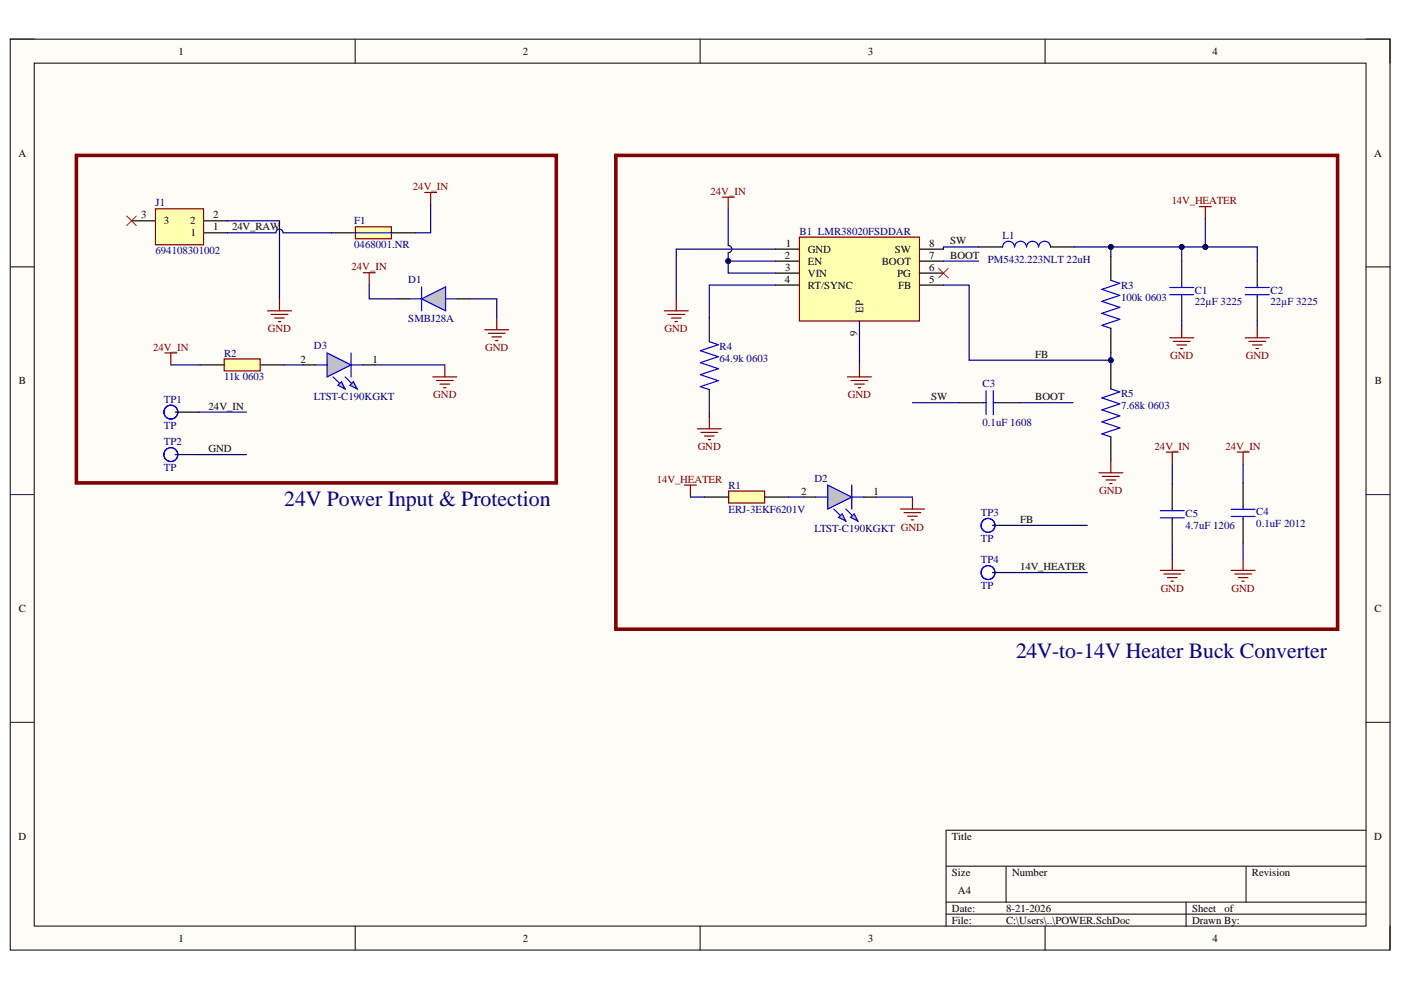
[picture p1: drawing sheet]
<svg xmlns="http://www.w3.org/2000/svg" width="297mm" height="210mm" viewBox="0 0 297 210" stroke-linecap="round" stroke-linejoin="round" font-family="sans-serif">
<defs><g id="words">
<g font-size="4.6" fill="#000080">
<text x="60.3" y="107.4">24V Power Input &amp; Protection</text>
<text x="215.5" y="139.4">24V-to-14V Heater Buck Converter</text>
</g>
<g font-size="2.3">
<text x="37.9" y="11.6">1</text>
<text x="110.8" y="11.6">2</text>
<text x="184" y="11.6">3</text>
<text x="257.1" y="11.6">4</text>
<text x="3.9" y="33.2">A</text>
<text x="291.3" y="33.2">A</text>
<text x="30" y="46.3">3</text>
<text x="34.7" y="47.6">3</text>
<text x="40.3" y="47.6">2</text>
<text x="45.2" y="46.3">2</text>
<text x="40.5" y="50.1">1</text>
<text x="45.2" y="48.8">1</text>
<text x="49.2" y="48.8">24V_RAW</text>
<text x="166.6" y="52.3">1</text>
<text x="171.3" y="53.6">GND</text>
<text x="189.7" y="53.6">SW</text>
<text x="197" y="52.3">8</text>
<text x="201.5" y="51.8">SW</text>
<text x="166.4" y="60">4</text>
<text x="166.4" y="54.8">2</text>
<text x="166.5" y="57.4">3</text>
<text x="171.3" y="56.1">EN</text>
<text x="171.3" y="58.7">VIN</text>
<text x="186.9" y="56.1">BOOT</text>
<text x="190.2" y="58.7">PG</text>
<text x="197" y="54.8">7</text>
<text x="197" y="57.4">6</text>
<text x="197" y="60">5</text>
<text x="201.5" y="54.8">BOOT</text>
<text x="171.3" y="61.2">RT/SYNC</text>
<text x="190.5" y="61.2">FB</text>
<text x="181.7" y="71.2" transform="rotate(-90 181.7 71.2)">9</text>
<text x="183" y="66.3" transform="rotate(-90 183 66.3)">EP</text>
<text x="63.7" y="76.9">2</text>
<text x="79" y="76.9">1</text>
<text x="219.5" y="75.8">FB</text>
<text x="4" y="81.5">B</text>
<text x="291.5" y="81.5">B</text>
<text x="44.2" y="86.9">24V_IN</text>
<text x="197.4" y="84.8">SW</text>
<text x="219.5" y="84.8">BOOT</text>
<text x="44.2" y="95.9">GND</text>
<text x="169.8" y="104.9">2</text>
<text x="185.2" y="104.9">1</text>
<text x="216.3" y="110.9">FB</text>
<text x="216.3" y="120.9">14V_HEATER</text>
<text x="4" y="129.8">C</text>
<text x="291.4" y="129.8">C</text>
<text x="3.9" y="178.1">D</text>
<text x="201.8" y="178.1">Title</text>
<text x="291.4" y="178.1">D</text>
<text x="201.8" y="185.7">Size</text>
<text x="214.6" y="185.7">Number</text>
<text x="265.4" y="185.7">Revision</text>
<text x="203.1" y="189.5">A4</text>
<text x="201.8" y="193.3">Date:</text>
<text x="201.8" y="195.9">File:</text>
<text x="213.3" y="193.3">8-21-2026</text>
<text x="213.3" y="195.9">C:\Users\..\POWER.SchDoc</text>
<text x="252.7" y="193.3">Sheet</text>
<text x="252.7" y="195.9">Drawn By:</text>
<text x="259.6" y="193.3">of</text>
<text x="37.9" y="199.7">1</text>
<text x="110.8" y="199.7">2</text>
<text x="184" y="199.7">3</text>
<text x="257.1" y="199.7">4</text>
</g>
<g font-size="2.3" fill="#800000">
<text x="87.5" y="40.3">24V_IN</text>
<text x="150.6" y="41.3">24V_IN</text>
<text x="248.4" y="43.3">14V_HEATER</text>
<text x="74.5" y="57.3">24V_IN</text>
<text x="56.8" y="70.5">GND</text>
<text x="140.9" y="70.5">GND</text>
<text x="32.5" y="74.3">24V_IN</text>
<text x="102.9" y="74.5">GND</text>
<text x="248.1" y="76.2">GND</text>
<text x="264.1" y="76.2">GND</text>
<text x="91.9" y="84.5">GND</text>
<text x="179.7" y="84.5">GND</text>
<text x="147.9" y="95.5">GND</text>
<text x="244.8" y="95.3">24V_IN</text>
<text x="259.8" y="95.3">24V_IN</text>
<text x="139.3" y="102.3">14V_HEATER</text>
<text x="233.1" y="104.8">GND</text>
<text x="246.1" y="125.5">GND</text>
<text x="261.1" y="125.5">GND</text>
</g>
<g font-size="2.3" fill="#000080">
<text x="33" y="43.8">J1</text>
<text x="75.1" y="47.6">F1</text>
<text x="33" y="53.9">694108301002</text>
<text x="75.1" y="52.7">0468001.NR</text>
<text x="169.5" y="49.8">B1 LMR38020FSDDAR</text>
<text x="212.5" y="50.7">L1</text>
<text x="209.5" y="55.8">PM5432.223NLT 22uH</text>
<text x="86.6" y="60.1">D1</text>
<text x="237.7" y="61.2">R3</text>
<text x="237.7" y="63.8">100k 0603</text>
<text x="253.3" y="62.2">C1</text>
<text x="253.3" y="64.8">22µF 3225</text>
<text x="269.4" y="62.2">C2</text>
<text x="269.4" y="64.8">22µF 3225</text>
<text x="86.6" y="68.2">SMBJ28A</text>
<text x="47.5" y="75.6">R2</text>
<text x="66.6" y="74.1">D3</text>
<text x="152.5" y="74.2">R4</text>
<text x="152.5" y="76.8">64.9k 0603</text>
<text x="47.5" y="80.7">11k 0603</text>
<text x="208.3" y="82.1">C3</text>
<text x="34.7" y="85.4">TP1</text>
<text x="66.6" y="84.8">LTST-C190KGKT</text>
<text x="237.7" y="84.2">R5</text>
<text x="237.7" y="86.8">7.68k 0603</text>
<text x="34.7" y="90.9">TP</text>
<text x="34.7" y="94.4">TP2</text>
<text x="208.3" y="90.2">0.1uF 1608</text>
<text x="34.7" y="99.9">TP</text>
<text x="154.4" y="103.6">R1</text>
<text x="172.7" y="102.1">D2</text>
<text x="154.4" y="108.7">ERJ-3EKF6201V</text>
<text x="172.7" y="112.7">LTST-C190KGKT GND</text>
<text x="208" y="109.4">TP3</text>
<text x="251.3" y="109.5">C5</text>
<text x="251.3" y="112.1">4.7uF 1206</text>
<text x="266.4" y="109.2">C4</text>
<text x="266.4" y="111.8">0.1uF 2012</text>
<text x="208" y="119.4">TP4</text>
<text x="208" y="114.9">TP</text>
<text x="208" y="124.9">TP</text>
</g>
</g></defs>
<path d="M2.2 8.3h292.5v193.1h-292.5z" fill-rule="evenodd" fill="#fffcf8"/>
<path d="M2.2 8.3h292.5v193.1h-292.5z" fill="none" stroke="#000" stroke-width=".21"/>
<path d="M7.3 13.4h282.3v183h-282.3z" fill-rule="evenodd" fill="#fffcf8"/>
<g fill="none" stroke="#000" stroke-width=".21">
<path d="M2.2 8.3h5.1M7.3 13.4h282.3v183h-282.3zM75.3 8.3v5.1M148.4 8.3v5.1M221.6 8.3v5.1M289.6 8.3h5.1v5.1M2.2 56.6h5.1M289.6 56.6h5.1M2.2 104.9h5.1M289.6 104.9h5.1M2.2 153.2h5.1M289.6 153.2h5.1"/>
<path d="M289.6 176h-89v20.4M75.3 196.4v5M148.4 196.4v5M200.6 183.7h89M200.6 191.3h89M200.6 193.8h89M213.3 183.7v7.6M221.6 196.4v5M251.5 191.3v5.1M264.2 183.7v7.6M294.7 196.4v5"/>
</g>
<path d="M33 44.3h10.1v7.6h-10.1z" fill-rule="evenodd" fill="#ffffb0"/>
<path d="M33 44.3h10.1v7.6h-10.1zM90 40.8h2.6M91.3 40.8v2.6M56.7 65.9h5.1M57.5 66.7h3.5M58.2 67.4h2.1M59 68.2h.5M59.3 63.4v2.5" fill="none" stroke="#800000" stroke-width=".25"/>
<path d="M27.9 46.8h5.1M43.1 49.4h5.1M43.1 46.8h5.1" fill="none" stroke="#000" stroke-width=".25"/>
<path d="M26.9 45.8l2 2M28.9 45.8l-2 2" fill="none" stroke="#f00" stroke-width=".21"/>
<path d="M169.5 50.3h25.4v17.8h-25.4z" fill-rule="evenodd" fill="#ffffb0"/>
<g fill="none" stroke="#800000" stroke-width=".25">
<path d="M153.1 41.8h2.6M154.4 41.8v2.6M169.5 50.3h25.4v17.8h-25.4zM254.3 43.8h2.5M255.6 43.8v2.6M140.8 65.9h5.1M141.6 66.7h3.6M142.4 67.4h2M143.1 68.2h.5M143.4 63.4v2.5M179.7 79.9h5.1M182.2 77.4v2.5"/>
<path d="M248 71.6h5.1M248.8 72.4h3.5M249.5 73.1h2.1M250.3 73.9h.5M250.5 69.1v2.5M264 71.6h5.1M264.8 72.4h3.6M265.5 73.1h2.1M266.3 73.9h.5M266.6 69.1v2.5M147.8 90.9h5.1M148.6 91.7h3.6"/>
<path d="M149.4 92.4h2M150.1 93.2h.5M150.4 88.4v2.5M180.4 80.7h3.6M181.2 81.4h2M182 82.2h.5M235.5 97.7v2.5M247.3 95.9h2.5M248.5 95.9v2.5M262.3 95.9h2.5M263.6 95.9v2.5M233 100.2h5.1"/>
<path d="M233.7 101h3.6M234.5 101.8h2M235.3 102.5h.5M248.5 118.4v2.5M263.6 118.4v2.5M246 120.9h5.1M246.8 121.7h3.5M247.5 122.5h2.1M248.3 123.2h.5M261 120.9h5.1M261.8 121.7h3.5M262.5 122.5h2.1"/>
<path d="M263.3 123.2h.5"/>
</g>
<g fill="none" stroke="#000" stroke-width=".25">
<path d="M164.4 52.8h5.1M164.4 55.4h5.1M164.4 57.9h5.1M194.9 52.8h5.1M194.9 55.4h5.1M194.9 57.9h5.1M207.5 52.4h5.1M222.7 52.4h5.1M235.5 54.4v5M250.5 55.4v5M266.6 55.4v5M150.4 67.4v5.1"/>
<path d="M164.4 60.4h5.1M182.2 68.1v5M194.9 60.4h5.1M235.5 69.6v5.1M235.5 77.4v5.1M250.5 63v5.1M266.6 63v5.1M150.4 82.6v5.1M203.5 85.4h5.1M211.1 85.4h5.1M235.5 92.6v5.1M248.5 102.7v5.1"/>
<path d="M248.5 110.3v5.1M263.6 102.4v5.1M263.6 110v5.1"/>
</g>
<path d="M199 56.9l2 2M201 56.9l-2 2" fill="none" stroke="#f00" stroke-width=".21"/>
<g fill="none" stroke="#00f" stroke-width=".25">
<path d="M212.6 52.4a1.27 1.27 0 0 1 1.2-1.3 1.27 1.27 0 0 1 1.3 1.3 1.27 1.27 0 0 1 1.3-1.3 1.27 1.27 0 0 1 1.3 1.3 1.28 1.28 0 0 1 1.2-1.3 1.28 1.28 0 0 1 1.3 1.3 1.27 1.27 0 0 1 1.3-1.3 1.27 1.27 0 0 1 1.2 1.3M235.5 59.4l1.9 .7-3.8 1.3 3.8 1.2-3.8 1.3 3.8 1.3-3.8 1.2 3.8 1.3-3.8 1.3 1.9 .6M150.4 72.5l1.9 .6-3.8 1.3 3.8 1.2-3.8 1.3 3.8 1.3-3.8 1.2 3.8 1.3-3.8 1.3 1.9 .6M248 62.5h5.1M248 61h5.1M250.5 60.4v.6M250.5 62.5v.5M264 62.5h5.1M264 61h5.1M266.6 60.4v.6M266.6 62.5v.5M208.6 85.4h.5"/>
<path d="M209.1 82.8v5.1M210.6 82.8v5.1M210.6 85.4h.5M235.5 82.5l1.9 .6-3.8 1.3 3.8 1.2-3.8 1.3 3.8 1.3-3.8 1.2 3.8 1.3-3.8 1.3 1.9 .6M246 109.8h5.1M246 108.3h5.1M248.5 107.8v.5M248.5 109.8v.5M261 109.5h5.1M261 108h5.1M263.6 107.5v.5M263.6 109.5v.5"/>
</g>
<path d="M75.4 48.1h7.6v2.5h-7.6z" fill-rule="evenodd" fill="#ffffb0"/>
<path d="M75.4 48.1h7.6v2.5h-7.6z" fill="none" stroke="#800000" stroke-width=".25"/>
<path d="M75.4 49.4h7.6" fill="none" stroke="#00f" stroke-width=".25"/>
<path d="M70.3 49.4h5.1M83 49.4h5.1" fill="none" stroke="#000" stroke-width=".25"/>
<path d="M89.4 63.4l5.1-2.6v5.1z" fill="#c0c0c0"/>
<path d="M86.8 63.4h2.6M89.4 63.4l5.1-2.6v5.1zM89.4 60.8v5.1M94.5 63.4h2.5" fill="none" stroke="#00f" stroke-width=".25"/>
<path d="M84.3 63.4h2.5M97 63.4h2.6" fill="none" stroke="#000" stroke-width=".25"/>
<path d="M77 57.8h2.6M78.3 57.8v2.6M102.8 69.9h5.1M103.5 70.7h3.6M104.3 71.4h2M105.1 72.2h.5M105.3 67.4v2.5" fill="none" stroke="#800000" stroke-width=".25"/>
<path d="M69.3 74.8l5.1 2.6-5.1 2.5z" fill="#c0c0c0"/>
<path d="M69.3 74.8l5.1 2.6-5.1 2.5zM73.2 79.9l2.5 2.6M74.4 74.8v5.1" fill="none" stroke="#00f" stroke-width=".25"/>
<path d="M74.2 81.7l.7-.8 .8 1.6z" fill="#c0c0c0"/>
<path d="M70.6 79.9l2.6 2.6M74.2 81.7l.7-.8 .8 1.6z" fill="none" stroke="#00f" stroke-width=".25"/>
<path d="M71.6 81.7l.8-.8 .8 1.6z" fill="#c0c0c0"/>
<path d="M66.8 77.4h2.5M74.4 77.4h2.6M71.6 81.7l.8-.8 .8 1.6z" fill="none" stroke="#00f" stroke-width=".25"/>
<path d="M64.3 77.4h2.5M77 77.4h2.5" fill="none" stroke="#000" stroke-width=".25"/>
<path d="M47.5 76.1h7.7v2.5h-7.7z" fill-rule="evenodd" fill="#ffffb0"/>
<path d="M34.9 74.8h2.6M36.2 74.8v2.6M47.5 76.1h7.7v2.5h-7.7zM91.8 79.9h5.1M94.3 77.4v2.5M92.5 80.7h3.6M93.3 81.4h2M94.1 82.2h.5" fill="none" stroke="#800000" stroke-width=".25"/>
<path d="M42.4 77.4h5.1M55.2 77.4h5.1" fill="none" stroke="#000" stroke-width=".25"/>
<path d="M175.5 102.8l5.1 2.6-5.1 2.5z" fill="#c0c0c0"/>
<path d="M175.5 102.8l5.1 2.6-5.1 2.5zM179.3 107.9l2.6 2.6M180.6 102.8v5.1" fill="none" stroke="#00f" stroke-width=".25"/>
<path d="M180.3 109.7l.8-.8 .8 1.6z" fill="#c0c0c0"/>
<path d="M176.8 107.9l2.5 2.6M180.3 109.7l.8-.8 .8 1.6z" fill="none" stroke="#00f" stroke-width=".25"/>
<path d="M177.8 109.7l.8-.8 .7 1.6z" fill="#c0c0c0"/>
<path d="M173 105.4h2.5M177.8 109.7l.8-.8 .7 1.6zM180.6 105.4h2.5" fill="none" stroke="#00f" stroke-width=".25"/>
<path d="M170.4 105.4h2.6M183.1 105.4h2.6" fill="none" stroke="#000" stroke-width=".25"/>
<path d="M154.5 104.1h7.6v2.6h-7.6z" fill-rule="evenodd" fill="#ffffb0"/>
<path d="M145.1 102.8h2.6M146.4 102.8v2.6M154.5 104.1h7.6v2.6h-7.6zM190.9 107.9h5.1M191.7 108.7h3.5M192.4 109.5h2.1M193.2 110.2h.5M193.5 105.4v2.5" fill="none" stroke="#800000" stroke-width=".25"/>
<path d="M37.1 87.4h5.1M37.1 96.4h5.1M149.4 105.4h5.1M162.1 105.4h5.1M210.4 111.4h5.1M210.4 121.4h5.1" fill="none" stroke="#000" stroke-width=".25"/>
<g fill="none" stroke="#00f" stroke-width=".25">
<circle cx="36.2" cy="87.4" r="1.47"/>
<circle cx="36.2" cy="96.4" r="1.47"/>
<circle cx="209.5" cy="111.4" r="1.48"/>
<circle cx="209.5" cy="111.4" r="1.47"/>
<circle cx="209.5" cy="121.4" r="1.48"/>
<circle cx="209.5" cy="121.4" r="1.47"/>
</g>
<path d="M16.2 32.9h101.7v69.5h-101.7z" fill="none" stroke="#800000" stroke-width=".76"/>
<path d="M48.2 46.8h11.1v16.6M154.4 44.4v7.7a.76 .76 0 0 1 .8 .7 .76 .76 0 0 1-.8 .8v1.8h10M164.4 52.8h-21v10.6" fill="none" stroke="#000080" stroke-width=".25"/>
<circle cx="154.4" cy="55.4" r=".51" fill="#000080"/>
<circle cx="154.4" cy="55.4" r=".51" fill="none" stroke="#000080" stroke-width=".21"/>
<path d="M154.4 55.4v2.5h10" fill="none" stroke="#000080" stroke-width=".25"/>
<circle cx="154.4" cy="55.4" r=".51" fill="#000080"/>
<circle cx="154.4" cy="55.4" r=".51" fill="none" stroke="#000080" stroke-width=".21"/>
<g fill="none" stroke="#000080" stroke-width=".25">
<path d="M200 55.4h7.5M207.5 52.4h-7.5v.4M255.6 46.4v6M164.4 60.4h-14v7M182.2 73.1v4.3M250.5 68.1v1M266.6 68.1v1M150.4 87.7v.7M193.5 85.4h10M216.2 85.4h11.3M248.5 98.4v4.3M263.6 98.4v4"/>
<path d="M248.5 115.4v3M263.6 115.1v3.3"/>
</g>
<circle cx="255.6" cy="52.4" r=".51" fill="#000080"/>
<circle cx="255.6" cy="52.4" r=".51" fill="none" stroke="#000080" stroke-width=".21"/>
<path d="M255.6 52.4h11v3" fill="none" stroke="#000080" stroke-width=".25"/>
<circle cx="255.6" cy="52.4" r=".51" fill="#000080"/>
<circle cx="255.6" cy="52.4" r=".51" fill="none" stroke="#000080" stroke-width=".21"/>
<path d="M227.8 52.4h7.7" fill="none" stroke="#000080" stroke-width=".25"/>
<circle cx="235.5" cy="52.4" r=".51" fill="#000080"/>
<circle cx="235.5" cy="52.4" r=".51" fill="none" stroke="#000080" stroke-width=".21"/>
<path d="M250.5 52.4v3" fill="none" stroke="#000080" stroke-width=".25"/>
<circle cx="250.5" cy="52.4" r=".51" fill="#000080"/>
<circle cx="250.5" cy="52.4" r=".51" fill="none" stroke="#000080" stroke-width=".21"/>
<path d="M200 60.4h5.5v16h30" fill="none" stroke="#000080" stroke-width=".25"/>
<circle cx="235.5" cy="76.4" r=".51" fill="#000080"/>
<circle cx="235.5" cy="76.4" r=".51" fill="none" stroke="#000080" stroke-width=".21"/>
<g fill="none" stroke="#000080" stroke-width=".25">
<path d="M48.2 49.4h10.3a.76 .76 0 0 1 .8-.8 .76 .76 0 0 1 .7 .8h10.3M91.3 43.4v6h-3.2M255.6 52.4h-20.1v2M36.2 77.4h6.2M60.3 77.4h4M78.3 60.4v3h6M79.5 77.4h14.8M99.6 63.4h5.7v4M42.2 87.4h10M42.2 96.4h10M146.4 105.4h3M167.2 105.4h3.2"/>
<path d="M185.7 105.4h7.8M215.5 111.4h15M215.5 121.4h15"/>
</g>
<circle cx="235.5" cy="52.4" r=".51" fill="#000080"/>
<circle cx="235.5" cy="52.4" r=".51" fill="none" stroke="#000080" stroke-width=".21"/>
<circle cx="250.5" cy="52.4" r=".51" fill="#000080"/>
<circle cx="250.5" cy="52.4" r=".51" fill="none" stroke="#000080" stroke-width=".21"/>
<circle cx="255.6" cy="52.4" r=".51" fill="#000080"/>
<circle cx="255.6" cy="52.4" r=".51" fill="none" stroke="#000080" stroke-width=".21"/>
<path d="M235.5 74.7v2.7" fill="none" stroke="#000080" stroke-width=".25"/>
<circle cx="235.5" cy="76.4" r=".51" fill="#000080"/>
<circle cx="235.5" cy="76.4" r=".51" fill="none" stroke="#000080" stroke-width=".21"/>
<path d="M130.6 32.9h153v100.5h-153z" fill="none" stroke="#800000" stroke-width=".76"/>
<use href="#words"/>
</svg>
